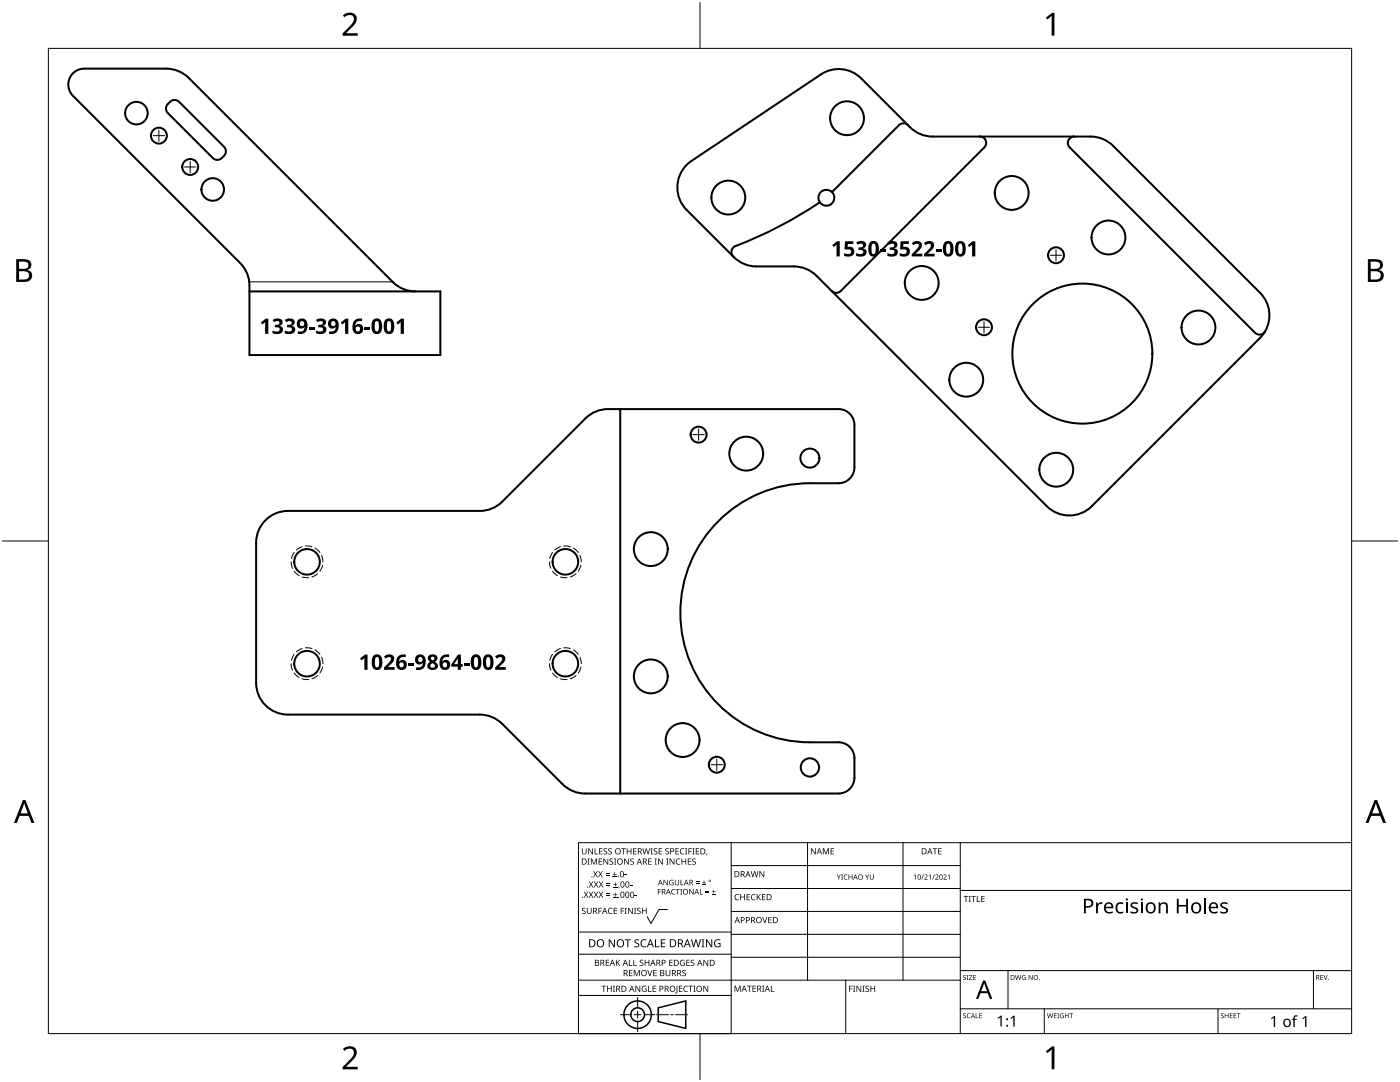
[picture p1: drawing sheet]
<svg xmlns="http://www.w3.org/2000/svg" width="279mm" height="216mm" viewBox="0 0 279 216" stroke-linecap="round" stroke-linejoin="round" font-family="sans-serif">
<g fill="none" stroke="#000" stroke-width=".4">
<path d="M33.5 20.8a1.43 1.43 0 0 1 2.2-.5l9 9a1.65 1.65 0 0 1 .1 1.8 1.65 1.65 0 0 1-1.6 .8l-.7-.4-9-8.9a1.27 1.27 0 0 1 0-1.8zM166 38.3a1.59 1.59 0 0 1-.1 2.4 1.59 1.59 0 0 1-2.3-.3M166 38.3a1.59 1.59 0 0 0-2.1-.1 1.59 1.59 0 0 0-.3 2.2M181.2 25a1.27 1.27 0 0 0-1.8 0l-13.4 13.3M195.5 27.2a1.27 1.27 0 0 1 1.2 .8 1.27 1.27 0 0 1-.3 1.4l-28.6 28.7a1.27 1.27 0 0 1-1.8 0M214.4 27.2a1.27 1.27 0 0 0-1.2 .8 1.27 1.27 0 0 0 .3 1.4l37 37a1.27 1.27 0 0 0 2-.2M82.9 58.1a6.4 6.4 0 0 1-4.5-1.9l-40.7-40.6a6.4 6.4 0 0 0-4.5-1.9h-16.4a3.2 3.2 0 0 0-2.9 2 3.2 3.2 0 0 0 .7 3.4l33.3 33.4a6.3 6.3 0 0 1 1.9 4.5v13.8h38.1v-12.7h-38.1M146.3 51.2l-9.3-9.3a6.3 6.3 0 0 1 1-9.8l25.8-17.3a6.3 6.3 0 0 1 8.1 .8l9.7 9.8a6.4 6.4 0 0 0 4.5 1.8h31.6a6.3 6.3 0 0 1 4.5 1.9l29.3 29.3a6.3 6.3 0 0 1 1 7.8M146.3 51.2a6.4 6.4 0 0 0 4.6 2h7.5a6.4 6.4 0 0 1 4.5 1.8l3.1 3.1M163.6 40.4a87.5 87.5 0 0 1-17.2 8.9 1.27 1.27 0 0 0-.1 1.9M166 58.1l42.9 42.9a6.3 6.3 0 0 0 9 0l33.6-33.6 1-1.2M123.8 81.6v76.7"/>
<path d="M53 103.8a6.3 6.3 0 0 1 4.5-1.9h38.3a6.4 6.4 0 0 0 4.4-1.8l16.6-16.6a6.4 6.4 0 0 1 4.5-1.9h46a3.2 3.2 0 0 1 3.2 3.2v8.4a3.2 3.2 0 0 1-3.2 3.2 37.6 37.6 0 0 0-13.5 1.2 25.8 25.8 0 0 0-17.7 28.6 25.8 25.8 0 0 0 25.5 21.9h5.7a3.2 3.2 0 0 1 3.2 3.2v3.9a3.2 3.2 0 0 1-3.2 3.1h-50.5a6.4 6.4 0 0 1-4.5-1.8l-12.1-12.1a6.3 6.3 0 0 0-4.4-1.8h-38.3a6.4 6.4 0 0 1-6.4-6.4v-27.9a6.3 6.3 0 0 1 1.9-4.5z"/>
<circle cx="27.2" cy="22.6" r="2.25"/>
<circle cx="31.7" cy="27.1" r="1.59"/>
<circle cx="38" cy="33.3" r="1.59"/>
<circle cx="42.5" cy="37.8" r="2.25"/>
<circle cx="145.4" cy="39.4" r="3.4"/>
<circle cx="169" cy="23.6" r="3.4"/>
<circle cx="201.9" cy="38.5" r="3.4"/>
<circle cx="183.9" cy="56.5" r="3.4"/>
<circle cx="210.7" cy="50.9" r="1.59"/>
<circle cx="221.2" cy="47.4" r="3.4"/>
<circle cx="192.8" cy="75.8" r="3.4"/>
<circle cx="196.4" cy="65.3" r="1.59"/>
<circle cx="216" cy="70.6" r="14"/>
<circle cx="239.2" cy="65.4" r="3.4"/>
<circle cx="139.4" cy="86.7" r="1.59"/>
<circle cx="148.9" cy="90.5" r="3.4"/>
<circle cx="161.6" cy="91.4" r="1.9"/>
<circle cx="210.8" cy="93.7" r="3.4"/>
<circle cx="61.3" cy="112.1" r="2.55"/>
<circle cx="112.8" cy="112.1" r="2.55"/>
<circle cx="129.9" cy="109.6" r="3.4"/>
<circle cx="61.3" cy="132.4" r="2.55"/>
<circle cx="112.8" cy="132.4" r="2.55"/>
<circle cx="129.9" cy="135" r="3.4"/>
<circle cx="136.2" cy="147.7" r="3.4"/>
<circle cx="143" cy="152.6" r="1.59"/>
<circle cx="161.6" cy="153.1" r="1.83"/>
</g>
<path d="M49.7 56.2h28.7" fill="none" stroke="#000" stroke-width=".2"/>
<g fill="none" stroke="#000" stroke-width=".2">
<path d="M58.1 112.1l.3 1.3M58.7 110.2l-.5 1.2M58.7 114l1 .9M60.3 109.1l-1.2 .6M60.3 115.1l1.3 .2M60.9 109l1.4 .1M62.9 109.4l.9 .8M63.4 114.5l-1.1 .6M64.2 110.8l.2 1.3M64.4 112.8l-.6 1.2M109.7 112.1l.2 1.3M110.3 110.2l-.6 1.2"/>
<path d="M110.3 114l.9 .9M111.9 109.1l-1.2 .6M111.9 115.1l1.3 .2M112.5 109l1.3 .1M114.4 109.4l1 .8M115 114.5l-1.2 .6M115.7 110.8l.3 1.3M115.9 112.8l-.5 1.2M58.1 132.4l.3 1.3M58.7 130.6l-.5 1.2M58.7 134.3l1 .9M60.3 129.4l-1.2 .7"/>
<path d="M60.3 135.4l1.3 .2M60.9 129.3l1.4 .1M62.9 129.7l.9 .9M63.4 134.8l-1.1 .6M64.2 131.1l.2 1.3M64.4 133.1l-.6 1.2M109.7 132.4l.2 1.3M110.3 130.6l-.6 1.2M110.3 134.3l.9 .9M111.9 129.4l-1.2 .7M111.9 135.4l1.3 .2M112.5 129.3l1.3 .1"/>
<path d="M114.4 129.7l1 .9M115 134.8l-1.2 .6M115.7 131.1l.3 1.3M115.9 133.1l-.5 1.2"/>
</g>
<path d="M9.7 9.7h260v196.5h-260z" fill="none" stroke="#000" stroke-width=".2"/>
<path d="M139.7 .5v9.2M.5 108h9.2M269.7 108h9.2M139.7 206.2v9.2" fill="none" stroke="#000" stroke-width=".2"/>
<g fill="#000">
<path d="M68.4 3.1a1.64 1.64 0 0 1 2.8 .4 2.52 2.52 0 0 1-1.2 2.2l-.9 .9h2.3v.5h-3v-.4l1.2-1.2a1.95 1.95 0 0 0 .9-2.2 1.23 1.23 0 0 0-1.8 .1zM208.7 3.5l1.3-.9h.4v4.5h-.5v-4l-.9 .8zM68.4 209.3a1.64 1.64 0 0 1 2.8 .4 2.52 2.52 0 0 1-1.2 2.2l-.9 1h2.3v.5h-3v-.5l1.2-1.2a1.95 1.95 0 0 0 .9-2.1 1.23 1.23 0 0 0-1.8 .1zM208.7 209.8l1.3-1h.4v4.6h-.5v-4l-.9 .7z"/>
<path d="M3.2 51.7h1.3a1.28 1.28 0 0 1 1.7 1.3 1.04 1.04 0 0 1-.8 .9 1.23 1.23 0 0 1 1 1.5 1.23 1.23 0 0 1-1.6 .9h-1.6zM3.8 54.1v1.7h.9a.86 .86 0 0 0 1.1-.9 .86 .86 0 0 0-1.1-.8zM3.8 52.2v1.4h.8a.78 .78 0 0 0 1.1-.7 .78 .78 0 0 0-1.1-.7z"/>
<path d="M273 51.7h1.3a1.28 1.28 0 0 1 1.7 1.3 1.04 1.04 0 0 1-.9 .9 1.23 1.23 0 0 1 1 1.5 1.23 1.23 0 0 1-1.5 .9h-1.6zM273.6 54.1v1.7h.9a.86 .86 0 0 0 1.1-.9 .86 .86 0 0 0-1.2-.8zM273.6 52.2v1.4h.8a.78 .78 0 0 0 1-.7 .78 .78 0 0 0-1.1-.7z"/>
<path d="M4.6 159.6h.5l1.8 4.6h-.6l-.6-1.4h-1.8l-.5 1.4h-.6zM4.8 160.2l-.7 2.1h1.4z"/>
<path d="M274.3 159.6h.5l1.8 4.6h-.6l-.5-1.4h-1.8l-.6 1.4h-.6zM274.6 160.2l-.7 2.1h1.4z"/>
</g>
<g fill="none" stroke="#000" stroke-width=".2">
<path d="M145.9 168.1v38.1h-30.5v-38.1h154.3M145.9 172.7h45.7M145.9 177.3h45.7M161.2 168.1v27.5M180.2 168.1v27.5M191.6 168.1v38.1M191.6 177.7h78.1M115.4 198.6h30.5M115.4 195.6h76.2M115.4 190.4h30.5M115.4 186h30.5M127.3 199v2.1"/>
<path d="M133.2 181.5h-1.7l-1.6 2.8-.7-1.4M145.9 181.9h45.7M145.9 186.4h45.7M145.9 191h45.7M168.8 195.6v10.6M191.6 193.7h78.1M201.2 193.7v7.6M262.1 193.7v7.6M123.8 202.5h2.1M126.6 202.5h1.3M127.3 201.8v1.4M127.3 203.8v2.1"/>
<path d="M128.6 202.5h2.1M131 202.5h2.4M133.8 202.5h.6M134.8 202.5h2.4M191.6 201.3h78.1M208.4 201.3v4.9M243.1 201.3v4.9"/>
</g>
<g fill="#000">
<path d="M116.1 169.3h.2v.8a.32 .32 0 0 0 .3 .3 .32 .32 0 0 0 .3-.3v-.8h.2v.8a.47 .47 0 0 1-.5 .4 .47 .47 0 0 1-.5-.5zM116.5 177.9h.2l.3 .5 .3-.5h.1l-.4 .6 .4 .6h-.1l-.3-.5-.4 .5h-.1l.4-.6zM117.3 171.3h.4l-.1 .1v1l.1 .1h-.4l.1-.1v-1zM117.4 169.3h.2l.6 1v-1h.1v1.2h-.1l-.7-1v1h-.1zM117.5 177.9h.2l.3 .5 .3-.5h.1l-.4 .6 .4 .6h-.1l-.4-.5-.3 .5h-.1l.4-.6zM117.5 175.9h.2l.3 .5 .3-.5h.1l-.4 .6 .5 .6h-.2l-.3-.5-.4 .5h-.1l.4-.6zM117.9 171.3h.3l.3 1 .4-1h.2v1.2h-.1v-1l-.4 1h-.1l-.4-1v1h-.2zM118.7 169.3h.1v1h.6v.2h-.7zM118.4 173.8h.1l.3 .5 .3-.5h.2l-.4 .6 .4 .7h-.1l-.4-.6-.3 .6h-.1l.4-.7zM118.5 177.9h.2l.2 .5 .3-.5h.2l-.4 .6 .4 .6h-.1l-.4-.5-.3 .5h-.1l.4-.6zM118.5 175.9h.2l.3 .5 .3-.5h.1l-.4 .6 .4 .6h-.1l-.3-.5-.4 .5h-.1l.4-.6zM119.5 171.3h.7v.1h-.6v.4h.5v.2h-.5v.4h.6v.1h-.7z"/>
<path d="M119.6 169.3h.6v.1h-.5v.4h.5v.1h-.5v.4h.5v.2h-.6zM119.4 173.8h.1l.3 .5 .3-.5h.2l-.4 .6 .4 .7h-.1l-.4-.6-.3 .6h-.2l.5-.7zM119.5 177.9h.1l.3 .5 .3-.5h.2l-.4 .6 .4 .6h-.1l-.4-.5-.3 .5h-.1l.4-.6zM119.5 175.9h.2l.3 .5 .3-.5h.1l-.4 .6 .4 .6h-.1l-.4-.5-.3 .5h-.1l.4-.6zM120.9 174.6h.8v.1h-.8zM120.9 174.2h.8v.1h-.8zM121 178.7h.8v.1h-.8zM121 178.3h.8v.1h-.8zM121 176.6h.8v.1h-.8zM121 176.3h.8v.1h-.8zM120.5 169.4l.4-.1h.3l-.1 .1a.25 .25 0 0 0-.4-.1 .25 .25 0 0 0 0 .4 .4 .4 0 0 1 .5 .3 .4 .4 0 0 1-.3 .5 .4 .4 0 0 1-.5-.2h.2a.27 .27 0 0 0 .4-.1 .27 .27 0 0 0-.3-.3l-.2-.2zM120.4 171.3h.2l.6 1v-1h.2v1.2h-.2l-.6-1v1h-.2z"/>
<path d="M121.4 169.4l.5-.1h.2v.1a.25 .25 0 0 0-.4-.1 .25 .25 0 0 0 0 .4 .4 .4 0 0 1 .4 .3 .4 .4 0 0 1-.2 .5 .4 .4 0 0 1-.5-.2h.1a.27 .27 0 0 0 .5-.1 .27 .27 0 0 0-.4-.3l-.2-.2zM122.3 174.9h.8v.2h-.8zM122.4 179h.8v.1h-.8zM122.4 177h.8v.1h-.8zM121.7 171.4l.4-.1 .3 .1-.1 .1a.25 .25 0 0 0-.4-.1 .25 .25 0 0 0 0 .4 .4 .4 0 0 1 .5 .3 .4 .4 0 0 1-.3 .5 .4 .4 0 0 1-.5-.3l.2 .1a.27 .27 0 0 0 .4-.2 .27 .27 0 0 0-.3-.3l-.2-.2zM122.6 174h.1v.4h.4v.1h-.4v.4h-.1v-.4h-.3v-.1h.3zM122.7 178.1h.1v.4h.4v.1h-.4v.3h-.1v-.3h-.3v-.1h.3zM122.7 176.1h.2v.3h.3v.2h-.3v.3h-.2v-.3h-.3v-.2h.3zM122.5 171.3h.5l-.2 .1v1l.2 .1h-.5l.2-.1v-1zM124 169.3h.9v.1h-.4v1.1h-.1v-1.1h-.4zM124.7 174.5h.4v.2h-.4zM124.6 171.3h.1l.7 1v-1h.1v1.2h-.2l-.6-1v1h-.1z"/>
<path d="M125.7 176.6h.5v.1h-.5zM125.1 169.3h.1v.5h.7v-.5h.1v1.2h-.1v-.6h-.7v.6h-.1zM125.8 171.4l.5-.1 .2 .1v.1a.25 .25 0 0 0-.4-.1 .25 .25 0 0 0 0 .4 .4 .4 0 0 1 .4 .3 .4 .4 0 0 1-.2 .5 .4 .4 0 0 1-.5-.3l.1 .1a.27 .27 0 0 0 .5-.2 .27 .27 0 0 0-.4-.3l-.2-.2zM126.7 178.6h.4v.2h-.4zM126.4 169.3h.6v.1h-.5v.4h.5v.1h-.5v.4h.5v.2h-.6zM128.2 169.3h.2l.2 1 .3-1h.2l.2 1 .3-1h.1l-.3 1.2h-.1l-.3-1.1-.3 1.1h-.2zM129.4 171.3h.6v.1h-.5v.4h.5v.2h-.5v.4h.5v.1h-.6zM129.8 169.3h.5l-.2 .1v1l.2 .1h-.5l.2-.1v-1zM130.7 171.3h.4l-.1 .1v1l.1 .1h-.4l.1-.1v-1zM130.5 169.4l.4-.1h.3l-.1 .1a.25 .25 0 0 0-.4-.1 .25 .25 0 0 0 0 .4 .4 .4 0 0 1 .5 .3 .4 .4 0 0 1-.3 .5 .4 .4 0 0 1-.5-.2h.2a.27 .27 0 0 0 .4-.1 .27 .27 0 0 0-.3-.3l-.2-.2zM131.3 177.4h.6v.1h-.5v.4h.5v.1h-.5v.5h-.1zM131.4 169.3h.7v.1h-.5v.4h.5v.1h-.5v.4h.5v.2h-.7z"/>
<path d="M131.3 171.3h.2l.7 1-.1-1h.2v1.2h-.2l-.6-1v1h-.2zM132.4 175.6h.2l.6 .9v-.9h.1v1h-.2l-.6-.9v.9h-.1zM133 171.3h.4l-.1 .1v1l.1 .1h-.4l.1-.1v-1zM132.8 169.4l.4-.1h.3l-.1 .1a.25 .25 0 0 0-.3-.1 .25 .25 0 0 0 0 .4 .4 .4 0 0 1 .4 .3 .4 .4 0 0 1-.3 .5 .4 .4 0 0 1-.4-.2h.1a.27 .27 0 0 0 .5-.1 .27 .27 0 0 0-.4-.3l-.2-.2zM133.7 175.7l.5-.2 .2 .1v.1a.45 .45 0 0 0-.7 .4 .45 .45 0 0 0 .6 .4v-.3h-.2v-.1h.3v.5a.6 .6 0 0 1-.8-.1 .6 .6 0 0 1 .1-.8zM134.1 177.5l.4-.1h.3l-.1 .2a.44 .44 0 0 0-.6 .4 .44 .44 0 0 0 .6 .3 .52 .52 0 0 1-.7 0 .52 .52 0 0 1 .1-.8zM133.6 171.3h.2l.7 1v-1h.1v1.2h-.2l-.6-1v1h-.2zM134.9 177.4h.8v.1h-.4v1h-.1v-1h-.3zM135 171.5l.5-.2 .3 .1-.1 .1a.49 .49 0 0 0-.7 .4 .49 .49 0 0 0 .7 .5 .52 .52 0 0 1-.6 0 .52 .52 0 0 1-.2-.6zM134.8 169.3h.7v.1h-.6v.4h.5v.1h-.5v.4h.6v.2h-.7zM134.7 175.6h.1v.7a.28 .28 0 0 0 .3 .2 .28 .28 0 0 0 .3-.2v-.7h.1v.7a.42 .42 0 0 1-.4 .4 .42 .42 0 0 1-.4-.4zM135.8 175.6h.1v.9h.5v.1h-.6z"/>
<path d="M135.8 177.4h.3l-.1 .1v.9l.1 .1h-.3l.1-.1v-.9zM135.8 169.4l.5-.2 .3 .1-.1 .1a.49 .49 0 0 0-.7 .5 .49 .49 0 0 0 .8 .4 .52 .52 0 0 1-.7 .1 .52 .52 0 0 1-.2-.6zM136 171.3h.2v.5h.6v-.5h.1v1.2h-.1v-.5h-.6v.5h-.2zM136.7 169.3h.5l-.2 .1v1l.2 .1h-.5l.2-.1v-1zM137.4 169.3h.7v.1h-.6v.4h.5v.2h-.5v.5h-.1zM137.3 171.3h.6v.1h-.5v.4h.5v.2h-.5v.4h.5v.1h-.6zM137.6 177.4h.1l.6 .9v-.9h.1v1.1h-.1l-.6-.9v.9h-.1zM138.2 169.3h.4l-.1 .1v1l.1 .1h-.4l.1-.1v-1zM138.9 176.2h.7v.1h-.7zM138.9 175.9h.7v.1h-.7zM138.2 171.4l.4-.1 .3 .1-.1 .1a.25 .25 0 0 0-.4-.1 .25 .25 0 0 0 0 .4 .4 .4 0 0 1 .5 .3 .4 .4 0 0 1-.3 .5 .4 .4 0 0 1-.5-.3l.2 .1a.27 .27 0 0 0 .4-.2 .27 .27 0 0 0-.3-.3l-.2-.2zM138.9 169.3h.6v.1h-.5v.4h.5v.1h-.5v.4h.5v.2h-.6z"/>
<path d="M139.7 177.4h.1v1h.5v.1h-.6zM140.1 176.5h.8v.1h-.8zM140.4 175.7h.2v.3h.3v.2h-.3v.3h-.2v-.3h-.3v-.2h.3zM140.8 178h.7v.2h-.7zM140.8 177.7h.7v.1h-.7zM141 170.3h.2l-.3 .4zM142.1 178.4h.7v.1h-.7zM142.4 177.6h.1v.3h.3v.1h-.3v.3h-.1v-.3h-.3v-.1h.3zM146.8 178.6l.4-.2 .3 .1v.1a.49 .49 0 0 0-.7 .4 .49 .49 0 0 0 .7 .5 .52 .52 0 0 1-.7 0 .52 .52 0 0 1-.2-.6zM147.7 178.4h.2v.5h.6v-.5h.2v1.2h-.2v-.5h-.6v.5h-.2zM149 178.4h.7v.1h-.5v.4h.4v.2h-.4v.4h.5v.1h-.7zM150 178.6l.5-.2 .3 .1-.1 .1a.49 .49 0 0 0-.7 .4 .49 .49 0 0 0 .8 .5 .52 .52 0 0 1-.7 0 .52 .52 0 0 1-.2-.6z"/>
<path d="M149.8 173.8h.2l.2 1.1 .3-1.1h.2l.3 1.1 .2-1.1h.2l-.3 1.2h-.2l-.3-1-.3 1h-.1zM151 178.4h.2v.6l.5-.6h.2l-.5 .5 .5 .7h-.2l-.4-.6-.1 .6h-.2zM151.6 173.8h.1l.7 1v-1h.1v1.2h-.2l-.6-1v1h-.1zM152.1 178.4h.7v.1h-.6v.4h.5v.2h-.5v.4h.6v.1h-.7zM161.8 169.3h.2l.7 1v-1h.1v1.2h-.2l-.6-1v1h-.2zM164.2 169.3h.2l.4 .9 .4-.9h.2v1.2h-.1v-1.1l-.4 1.1h-.1l-.4-1.1v1.1h-.2zM165.8 169.3h.6v.1h-.5v.4h.5v.1h-.5v.4h.5v.2h-.6zM167 174.5h.1l.3 .5 .3-.5h.1l-.3 .6v.4h-.2v-.4zM167.9 174.5h.3l-.1 .1v.8l.1 .1h-.3l.1-.1v-.8zM168.5 174.6l.4-.1h.3l-.1 .2a.41 .41 0 0 0-.6 .3 .41 .41 0 0 0 .6 .4 .48 .48 0 0 1-.7-.1 .48 .48 0 0 1 .1-.7zM169.3 174.5h.2v.4h.5v-.4h.1v1h-.1v-.5h-.5v.5h-.2zM172.7 174.5h.1l.3 .5 .2-.5h.2l-.4 .6v.4h-.1v-.4z"/>
<path d="M173.6 174.5h.1v.7a.26 .26 0 0 0 .3 .2 .26 .26 0 0 0 .3-.2v-.7h.1v.7a.39 .39 0 0 1-.4 .3 .39 .39 0 0 1-.4-.3zM182.4 174.7l.3-.2v1h-.1v-.9l-.2 .2zM184.3 174.5h.1l-.4 1h-.1zM184.5 174.6a.37 .37 0 0 1 .6 0 .37 .37 0 0 1-.3 .6l-.2 .2h.5v.1h-.6l.2-.4a.27 .27 0 0 0 .3-.3 .27 .27 0 0 0-.4-.2zM185.3 174.7l.4-.2v1h-.1v-.9l-.2 .2zM186.4 174.5h.1l-.3 1h-.2zM186.1 169.3h.9v.1h-.3v1.1h-.2v-1.1h-.4zM186.6 174.6a.37 .37 0 0 1 .6 0 .37 .37 0 0 1-.2 .6l-.2 .2h.5v.1h-.7l.3-.4a.27 .27 0 0 0 .3-.3 .27 .27 0 0 0-.4-.2zM187.2 169.3h.7v.1h-.5v.4h.5v.1h-.5v.4h.5v.2h-.7zM188.3 174.6a.37 .37 0 0 1 .6 0 .37 .37 0 0 1-.3 .6l-.2 .2h.5v.1h-.6l.2-.4a.27 .27 0 0 0 .3-.3 .27 .27 0 0 0-.4-.2zM189.1 174.7l.4-.2v1h-.1v-.9l-.2 .2zM192.3 178.8h.9v.1h-.3v1.1h-.2v-1.1h-.4z"/>
<path d="M193.3 178.8h.5l-.2 .1v1l.2 .1h-.5l.2-.1v-1zM193.8 178.8h1v.1h-.4v1.1h-.2v-1.1h-.4zM194.9 178.8h.2v1.1h.5v.1h-.7zM195.8 178.8h.7v.1h-.5v.4h.5v.1h-.5v.5h.5v.1h-.7zM116.2 181.3l.4-.2 .3 .1-.1 .1a.25 .25 0 0 0-.4-.1 .25 .25 0 0 0 0 .4 .4 .4 0 0 1 .5 .3 .4 .4 0 0 1-.3 .5 .4 .4 0 0 1-.5-.2h.2a.27 .27 0 0 0 .4-.1 .27 .27 0 0 0-.3-.3l-.2-.2zM117.1 181.1h.2v.8a.32 .32 0 0 0 .3 .3 .32 .32 0 0 0 .3-.3v-.8h.2v.8a.47 .47 0 0 1-.5 .5 .47 .47 0 0 1-.5-.5zM119.4 181.1h.7v.2h-.5v.4h.5v.1h-.5v.6h-.2zM120 196.7h1v.1h-.4v1.1h-.2v-1.1h-.4zM120.9 191.5h.7v.1h-.6v.4h.5v.2h-.5v.4h.6v.1h-.7zM121.5 181.3l.4-.2 .4 .1-.1 .1a.49 .49 0 0 0-.7 .5 .49 .49 0 0 0 .7 .4 .52 .52 0 0 1-.6 .1 .52 .52 0 0 1-.3-.6zM121.1 196.7h.2v.5h.6v-.5h.2v1.2h-.2v-.6h-.6v.6h-.2zM121.5 187.4h.2l.9 1.3v-1.3h.1v1.6h-.2l-.8-1.3v1.3h-.2z"/>
<path d="M122.3 196.7h.4l-.1 .1v1l.1 .1h-.4l.2-.1v-1zM122.5 181.1h.7v.2h-.6v.4h.5v.1h-.5v.4h.6v.2h-.7zM122.9 191.5h.2v.6l.5-.6h.2l-.5 .5 .5 .7h-.2l-.4-.6-.1 .6h-.2zM123.9 181.1h.6v.2h-.5v.4h.5v.1h-.5v.6h-.1zM124.7 181.1h.4l-.2 .2v.9l.2 .2h-.4l.1-.2v-.9zM124.7 187.4h1.2v.2h-.5v1.4h-.2v-1.4h-.5zM125.5 191.5h.2v1.1h.5v.1h-.7zM125.5 193.6h.7v.1h-.5v.4h.5v.1h-.5v.4h.5v.2h-.7zM125.3 181.1h.2l.7 1.1-.1-1.1h.2v1.3h-.2l-.6-1v1h-.2zM126.4 191.5h.1v1.1h.6v.1h-.7zM126.5 181.1h.5l-.2 .2v.9l.2 .2h-.5l.2-.2v-.9zM126.5 193.6h.2l.4 1 .4-1h.2v1.2h-.2v-1.1l-.4 1.1h-.1l-.4-1.1v1.1h-.1z"/>
<path d="M126.7 187.6l.3-.2 .6 .1-.2 .1a.33 .33 0 0 0-.6 .2 .33 .33 0 0 0 .4 .4 .47 .47 0 0 1 .4 .6 .47 .47 0 0 1-.7 .2h-.3v-.2h.2a.35 .35 0 0 0 .6-.2 .35 .35 0 0 0-.5-.4l-.3-.2zM126.8 196.7h.2l.6 1v-1h.2v1.2h-.2l-.7-1 .1 1h-.2zM127.2 181.3l.4-.2 .3 .1-.1 .1a.25 .25 0 0 0-.4-.1 .25 .25 0 0 0 0 .4 .4 .4 0 0 1 .5 .3 .4 .4 0 0 1-.3 .5 .4 .4 0 0 1-.5-.2h.2a.27 .27 0 0 0 .4-.1 .27 .27 0 0 0-.3-.3l-.2-.2zM127.7 191.6l.4-.1 .3 .1-.1 .1a.25 .25 0 0 0-.3-.1 .25 .25 0 0 0 0 .4 .4 .4 0 0 1 .4 .3 .4 .4 0 0 1-.3 .5 .4 .4 0 0 1-.4-.3l.1 .1a.27 .27 0 0 0 .5-.2 .27 .27 0 0 0-.4-.3l-.2-.2zM128 187.6l.6-.2 .4 .1-.1 .2a.63 .63 0 0 0-.9 .5 .63 .63 0 0 0 1 .6v.2a.83 .83 0 0 1-1.1-.3 .83 .83 0 0 1 .1-1.1zM128.2 196.8l.6-.1 .2 .1v.1a.5 .5 0 0 0-.8 .4 .5 .5 0 0 0 .7 .5v-.4h-.3v-.1h.4v.6a.66 .66 0 0 1-.8-.2 .66 .66 0 0 1 0-.9zM128.1 181.1h.2v.6h.6v-.6h.2v1.3h-.2v-.6h-.6v.6h-.2zM129.2 193.6h.1l.4 1 .3-1h.2l-.4 1.2h-.2zM129.3 196.7h.2v1.1h.5v.1h-.7zM128.7 191.5h.1v.5h.6v-.5h.2v1.2h-.2v-.5h-.6v.5h-.1zM130.7 187.4h.2v1.4h.7v.2h-.9zM130.2 196.7h.7v.1h-.5v.4h.5v.1h-.5v.5h.5v.1h-.7z"/>
<path d="M130.4 193.6h.6v.1h-.5v.4h.5v.1h-.5v.4h.5v.2h-.6zM131.9 187.4h.9v.2h-.7v.5h.6v.2h-.6v.5h.7v.2h-.9zM132.8 193.6h.2v.7a.32 .32 0 0 0 .3 .4 .32 .32 0 0 0 .3-.4v-.7h.2v.7a.47 .47 0 0 1-.5 .5 .47 .47 0 0 1-.5-.5zM133.5 191.5h.7v.1h-.5v.4h.5v.2h-.5v.4h.5v.1h-.7zM135 196.7h.2v1.3l-.1 .2h-.3l-.1-.1 .3-.2zM135.5 196.7h.7v.1h-.5v.4h.4v.1h-.4v.5h.5v.1h-.7zM135.8 191.7l.5-.2 .4 .1-.1 .1a.5 .5 0 0 0-.8 .4 .5 .5 0 0 0 .7 .5v-.4h-.2v-.1h.4v.6a.66 .66 0 0 1-.9-.1 .66 .66 0 0 1 0-.9zM136.2 193.7l.4-.2 .3 .1-.1 .1a.25 .25 0 0 0-.4-.1 .25 .25 0 0 0 0 .4 .4 .4 0 0 1 .5 .3 .4 .4 0 0 1-.3 .5 .4 .4 0 0 1-.5-.2h.2a.27 .27 0 0 0 .5-.1 .27 .27 0 0 0-.4-.3l-.2-.2zM136.5 196.8l.5-.1 .3 .1-.1 .1a.49 .49 0 0 0-.7 .4 .49 .49 0 0 0 .8 .4 .52 .52 0 0 1-.7 .1 .52 .52 0 0 1-.2-.6zM137 191.5h.6v.1h-.5v.4h.5v.2h-.5v.4h.5v.1h-.6zM137.4 196.7h.9v.1h-.4v1.1h-.1v-1.1h-.4zM137.9 191.6l.4-.1 .3 .1-.1 .1a.25 .25 0 0 0-.4-.1 .25 .25 0 0 0 0 .4 .4 .4 0 0 1 .5 .3 .4 .4 0 0 1-.3 .5 .4 .4 0 0 1-.5-.3l.2 .1a.27 .27 0 0 0 .4-.2 .27 .27 0 0 0-.3-.3l-.2-.2z"/>
<path d="M138.4 196.7h.4l-.1 .1v1l.1 .1h-.4l.1-.1v-1zM137.9 187.4h.2l.3 1.4 .4-1.4h.2l.4 1.4 .3-1.4h.2l-.4 1.6h-.2l-.4-1.3-.4 1.3h-.2zM140 187.4h.6l-.2 .2v1.3l.2 .1h-.6l.2-.1v-1.3zM140.4 196.7h.1l.7 1v-1h.1v1.2h-.1l-.7-1v1h-.1zM140.4 191.5h.2l.6 1v-1h.1v1.2h-.1l-.7-1v1h-.1zM140.9 187.4h.2l.9 1.3v-1.3h.1v1.6h-.2l-.8-1.3v1.3h-.2zM142.7 187.6l.7-.2 .4 .1-.1 .2a.65 .65 0 0 0-1 .5 .65 .65 0 0 0 .9 .6v-.4h-.3v-.2h.5v.7a.86 .86 0 0 1-1.1-.1 .86 .86 0 0 1 0-1.2zM146.6 196.7h.2l.4 1 .4-1h.2v1.2h-.1v-1.1l-.4 1.1h-.2l-.4-1.1v1.1h-.1zM149.1 196.7h.9v.1h-.4v1.1h-.1v-1.1h-.4zM150.2 196.7h.7v.1h-.6v.4h.5v.1h-.5v.5h.6v.1h-.7zM152.1 183h.2l.3 1 .4-1h.1l-.4 1.2h-.1zM152.1 196.7h.4l-.1 .1v1l.1 .1h-.4l.1-.1v-1z"/>
<path d="M153.8 196.7h.2v1.1h.5v.1h-.7zM153.3 183h.7v.1h-.5v.4h.5v.1h-.5v.5h.5v.1h-.7zM169.5 196.7h.6v.1h-.5v.5h.5v.1h-.5v.5h-.1zM170.2 196.7h.5l-.2 .1v1l.2 .1h-.5l.2-.1v-1zM170.9 196.7h.2l.6 1v-1h.2v1.2h-.2l-.6-1v1h-.2zM172.1 196.7h.5l-.2 .1v1l.2 .1h-.5l.2-.1v-1zM172.8 196.8l.4-.1h.2v.2a.25 .25 0 0 0-.4-.1 .25 .25 0 0 0 0 .4 .4 .4 0 0 1 .5 .3 .4 .4 0 0 1-.3 .4 .4 .4 0 0 1-.5-.2l.2 .1a.27 .27 0 0 0 .4-.2 .27 .27 0 0 0-.3-.3l-.3-.2zM173.7 196.7h.2v.5h.6v-.5h.2v1.2h-.2v-.6h-.6v.6h-.2zM192.2 194.7l.4-.1h.2l-.1 .1a.24 .24 0 0 0-.3 0 .24 .24 0 0 0-.1 .3 .24 .24 0 0 0 .4 .1 .31 .31 0 0 1 0 .4 .31 .31 0 0 1-.5-.1 .24 .24 0 0 0 .3 .1 .24 .24 0 0 0 .1-.3l-.4-.3zM192.9 194.6h.4l-.1 .1v.7l.1 .1h-.4l.1-.1v-.7zM193.4 194.6h.6l-.5 .8h.6v.1h-.7l.5-.8h-.5zM194.2 194.6h.6v.1h-.4v.3h.4v.1h-.4v.3h.4v.1h-.6z"/>
<path d="M202.6 194.6h.1l.2 .8 .2-.8h.2l.2 .8 .2-.8h.1l-.2 .9h-.2l-.2-.8-.2 .8h-.2zM204 194.7l.4-.1h.3l-.1 .1a.4 .4 0 0 0-.6 .4 .4 .4 0 0 0 .6 .3v-.3l-.2-.1h.3v.5a.53 .53 0 0 1-.7-.1 .53 .53 0 0 1 0-.7zM205.3 194.6h.1l.6 .8v-.8h.1v.9h-.2l-.5-.8v.8h-.1zM218.7 180.1h.3l.1 .4 .4-.4 .5-.1v.4h-.5l-.3 .3-.1 1.6h-.4zM222.9 180.3l.4-.2 .5-.1 .4 .1-.1 .3a.8 .8 0 0 0-1.1 .7 .8 .8 0 0 0 1 .8h.2v.3a1.1 1.1 0 0 1-1.3-.2 1.1 1.1 0 0 1-.2-1.3zM225.7 180.3a1.29 1.29 0 0 1 1.4-.1l-.1 .3-.5-.2a.35 .35 0 0 0-.5 .2 .35 .35 0 0 0 .3 .4l.2 .1a.66 .66 0 0 1 .7 .8 .66 .66 0 0 1-.9 .5l-.7-.1v-.4l.7 .2 .5-.1v-.4l-.5-.2a.65 .65 0 0 1-.6-1zM231.2 180.1h.3l.1 .3a.83 .83 0 0 1 .9-.3 .83 .83 0 0 1 .6 .7v1.5h-.4v-1.4a.59 .59 0 0 0-.7-.6 .59 .59 0 0 0-.4 .8v1.2h-.4zM234.9 179.3h.3v1.3h1.5v-1.3h.4v3h-.4v-1.4h-1.5v1.4h-.3zM243.6 180.3a1.29 1.29 0 0 1 1.4-.1l-.1 .3-.4-.2a.35 .35 0 0 0-.6 .2 .35 .35 0 0 0 .4 .4l.1 .1a.66 .66 0 0 1 .7 .8 .66 .66 0 0 1-.9 .5l-.7-.1v-.4l.7 .2 .5-.1v-.4l-.5-.2a.65 .65 0 0 1-.6-1zM263.5 194.6h.6v.1h-.5v.3h.4v.1h-.4v.3h.5v.1h-.6zM264.1 194.6h.2l.2 .8 .3-.8h.2l-.4 .9h-.1zM192.2 202.3l.4-.1h.2l-.1 .1a.24 .24 0 0 0-.3 0 .24 .24 0 0 0-.1 .3 .24 .24 0 0 0 .4 .1 .31 .31 0 0 1 0 .5 .31 .31 0 0 1-.5-.2 .24 .24 0 0 0 .3 .1 .24 .24 0 0 0 .1-.3l-.4-.2z"/>
<path d="M193.1 202.3l.3-.1h.3l-.1 .1a.39 .39 0 0 0-.5 .4 .39 .39 0 0 0 .5 .3 .46 .46 0 0 1-.6 0 .46 .46 0 0 1 .1-.7zM194.7 202.2h.1v.8h.5v.2h-.6zM195.4 202.2h.6v.1h-.4v.3h.4v.1h-.4v.4h.4v.1h-.6zM199.1 203.1l.6-.4h.2v2.1h-.2v-1.9l-.5 .4zM201.7 203.1l.6-.4h.2v2.1h-.3v-1.9l-.4 .4zM209 202.2h.1l.2 .8 .2-.8h.1l.3 .8 .2-.8h.1l-.3 1h-.1l-.2-.9-.3 .9h-.1zM210.3 202.2h.6v.1h-.4v.3h.3v.1h-.3v.4h.4v.1h-.6zM211 202.2h.4l-.2 .1v.8l.2 .1h-.4l.1-.1v-.8zM211.6 202.3l.7-.1-.1 .1a.4 .4 0 0 0-.6 .4 .4 .4 0 0 0 .6 .3v-.2l-.2-.2h.3v.5a.53 .53 0 0 1-.7-.1 .53 .53 0 0 1 0-.7zM212.5 202.2h.2v.4h.5v-.4h.1v1h-.1v-.5h-.5v.5h-.2zM213.4 202.2h.8v.1h-.3v.9h-.2v-.9h-.3zM243.7 202.3l.3-.1h.2v.1a.24 .24 0 0 0-.3 0 .24 .24 0 0 0-.1 .3 .24 .24 0 0 0 .3 .1 .31 .31 0 0 1 0 .5 .31 .31 0 0 1-.5-.2 .24 .24 0 0 0 .4 .1 .24 .24 0 0 0 0-.3l-.3-.2z"/>
<path d="M244.4 202.2h.2v.4h.5v-.4h.1v1h-.1v-.5h-.5v.5h-.2zM245.4 202.2h.6v.1h-.4v.3h.4v.1h-.4v.4h.4v.1h-.6zM246.2 202.2h.5v.1h-.4v.3h.4v.1h-.4v.4h.4v.1h-.5zM246.8 202.2h.8v.1h-.3v.9h-.2v-.9h-.3zM253.7 203.2l.6-.5h.2v2.2h-.3v-1.9l-.4 .4zM258.2 202.7l.3-.1h.5l-.1 .3-.4-.1-.1 .2v.3h.4v.2h-.4v1.4h-.3v-1.4h-.3l.3-.2zM259.9 203.2l.6-.5h.2v2.2h-.2v-1.9l-.5 .4z"/>
<path d="M116.1 171.3h.4a.61 .61 0 0 1 .6 .6 .61 .61 0 0 1-.6 .6h-.4zM116.3 171.4v1h.1a.48 .48 0 0 0 .5-.5 .48 .48 0 0 0-.4-.5z"/>
<path d="M122.7 169.9a.61 .61 0 0 1 1.2 0 .61 .61 0 0 1-1.2 0zM122.9 169.9a.45 .45 0 0 0 .9 0 .45 .45 0 0 0-.9 0z"/>
<path d="M123.1 171.9a.61 .61 0 0 1 1.2 0 .61 .61 0 0 1-1.2 0zM123.3 171.9a.45 .45 0 0 0 .9 0 .45 .45 0 0 0-.9 0z"/>
<path d="M123.9 173.9a.5 .5 0 0 1 .6 .1 .5 .5 0 0 1 0 .7 .44 .44 0 0 1-.6 .3 .44 .44 0 0 1-.2-.6zM123.9 174a.48 .48 0 0 0-.1 .6 .48 .48 0 0 0 .5 .3v-.8l-.1-.1z"/>
<path d="M124 178a.5 .5 0 0 1 .6 .1 .5 .5 0 0 1 0 .6 .44 .44 0 0 1-.6 .4 .44 .44 0 0 1-.2-.6zM124.1 178.1a.48 .48 0 0 0-.2 .6 .48 .48 0 0 0 .5 .3v-.8l-.1-.2z"/>
<path d="M124 176a.5 .5 0 0 1 .6 .1 .5 .5 0 0 1 0 .6 .44 .44 0 0 1-.6 .4 .44 .44 0 0 1-.2-.7zM124.1 176.1a.48 .48 0 0 0-.2 .5 .48 .48 0 0 0 .5 .3v-.7l-.1-.2z"/>
<path d="M124.9 178a.5 .5 0 0 1 .7 .1 .5 .5 0 0 1 0 .6 .44 .44 0 0 1-.6 .4 .44 .44 0 0 1-.2-.6zM125 178.1a.48 .48 0 0 0-.1 .6 .48 .48 0 0 0 .4 .3l.1-.8-.2-.2z"/>
<path d="M124.9 176a.5 .5 0 0 1 .7 .1 .5 .5 0 0 1 0 .6 .44 .44 0 0 1-.6 .4 .44 .44 0 0 1-.2-.7zM125 176.1a.48 .48 0 0 0-.1 .5 .48 .48 0 0 0 .5 .3v-.7l-.1-.2z"/>
<path d="M125.9 178a.5 .5 0 0 1 .6 .1 .5 .5 0 0 1 0 .6 .44 .44 0 0 1-.5 .4 .44 .44 0 0 1-.2-.6zM126 178.1a.48 .48 0 0 0-.2 .6 .48 .48 0 0 0 .5 .3l.1-.8-.2-.2z"/>
<path d="M127.3 169.3h.3a.35 .35 0 0 1 .5 .2 .35 .35 0 0 1-.3 .4l.4 .6h-.2l-.3-.5h-.3v.5h-.1zM127.4 169.4v.4h.2a.23 .23 0 0 0 .3-.2 .23 .23 0 0 0-.3-.2z"/>
<path d="M127.5 171.3h.2l.4 1.2h-.1l-.2-.4h-.4l-.2 .4h-.1zM127.6 171.5l-.2 .5h.4z"/>
<path d="M128.3 171.3h.3a.35 .35 0 0 1 .5 .2 .35 .35 0 0 1-.3 .5l.4 .5h-.2l-.3-.5h-.2v.5h-.2zM128.5 171.4v.5h.1a.23 .23 0 0 0 .3-.2 .23 .23 0 0 0-.3-.3z"/>
<path d="M131.7 175.5h.1l.5 1.1h-.2l-.1-.3h-.4l-.2 .3h-.1zM131.8 175.7l-.2 .5h.3z"/>
<path d="M132.1 177.4h.3a.31 .31 0 0 1 .4 .2 .31 .31 0 0 1-.2 .4l.3 .5h-.2l-.3-.5h-.2v.5h-.1zM132.2 177.5v.4h.2a.21 .21 0 0 0 .2-.2 .21 .21 0 0 0-.2-.2z"/>
<path d="M133.3 177.4h.1l.5 1.1h-.2l-.1-.4h-.4l-.2 .4h-.1zM133.4 177.5l-.2 .5h.4z"/>
<path d="M133.8 169.3h.3a.41 .41 0 0 1 .4 .5 .41 .41 0 0 1-.6 .2v.5h-.1zM133.9 169.4v.5a.29 .29 0 0 0 .5-.3 .29 .29 0 0 0-.5-.2z"/>
<path d="M136.9 175.5h.1l.4 1.1h-.1l-.1-.3h-.5l-.1 .3h-.1zM137 175.7l-.2 .5h.3z"/>
<path d="M136.2 177.9a.55 .55 0 0 1 1.1 0 .55 .55 0 0 1-1.1 0zM136.4 177.9a.45 .45 0 0 0 .9 0 .45 .45 0 0 0-.9 0z"/>
<path d="M137.6 175.6h.3a.31 .31 0 0 1 .4 .2 .31 .31 0 0 1-.2 .4l.3 .4h-.2l-.3-.4h-.2v.4h-.1zM137.7 175.7v.4h.2a.21 .21 0 0 0 .2-.2 .21 .21 0 0 0-.2-.2z"/>
<path d="M139 177.4h.1l.4 1.1h-.1l-.1-.4h-.5l-.1 .4h-.1zM139.1 177.5l-.2 .5h.3z"/>
<path d="M139.8 169.3h.4a.61 .61 0 0 1 .6 .6 .61 .61 0 0 1-.7 .6h-.3zM140 169.4v.9h.1a.48 .48 0 0 0 .5-.4 .48 .48 0 0 0-.4-.5z"/>
<path d="M141.4 175.8a.25 .25 0 0 1 .5 0 .25 .25 0 0 1-.5 0zM141.5 175.8a.15 .15 0 0 0 .3 0 .15 .15 0 0 0-.3 0z"/>
<path d="M146.6 173.8h.4a.61 .61 0 0 1 .6 .6 .61 .61 0 0 1-.7 .6h-.3zM146.7 174v.9h.2a.48 .48 0 0 0 .5-.5 .48 .48 0 0 0-.5-.4z"/>
<path d="M147.8 173.8h.4a.35 .35 0 0 1 .4 .3 .35 .35 0 0 1-.2 .4l.3 .5h-.2l-.3-.5h-.2v.5h-.2zM148 174v.4h.2a.23 .23 0 0 0 .3-.2 .23 .23 0 0 0-.3-.2z"/>
<path d="M149.2 173.8h.1l.5 1.2h-.1l-.2-.3h-.5l-.1 .3h-.2zM149.3 174l-.2 .5h.4z"/>
<path d="M153 178.4h.4a.61 .61 0 0 1 .6 .6 .61 .61 0 0 1-.6 .6h-.4zM153.2 178.5v1h.1a.48 .48 0 0 0 .5-.5 .48 .48 0 0 0-.4-.5z"/>
<path d="M163.4 169.2h.2l.5 1.3h-.2l-.2-.4h-.4l-.2 .4h-.1zM163.5 169.4l-.2 .6h.4z"/>
<path d="M170.7 174.5h.1l.4 1h-.2l-.1-.3h-.4l-.1 .3h-.1zM170.7 174.6l-.1 .5h.3z"/>
<path d="M171.2 175a.51 .51 0 0 1 1 0 .51 .51 0 0 1-1 0zM171.4 175a.4 .4 0 0 0 .8 0 .4 .4 0 0 0-.8 0z"/>
<path d="M183.2 174.6h.5l.1 .5a.38 .38 0 0 1-.4 .4 .38 .38 0 0 1-.3-.6zM183.3 174.6v.1a.39 .39 0 0 0-.1 .4 .39 .39 0 0 0 .4 .3 .4 .4 0 0 0 .1-.5 .4 .4 0 0 0-.4-.3z"/>
<path d="M184 169.3h.3a.61 .61 0 0 1 .6 .6 .61 .61 0 0 1-.6 .6h-.3zM184.1 169.4v.9h.2a.48 .48 0 0 0 .5-.4 .48 .48 0 0 0-.5-.5z"/>
<path d="M185.5 169.2h.1l.5 1.3h-.1l-.2-.4h-.5l-.1 .4h-.2zM185.6 169.4l-.2 .6h.4z"/>
<path d="M187.6 174.6h.4l.1 .5a.38 .38 0 0 1-.4 .4 .38 .38 0 0 1-.3-.6zM187.6 174.6v.1a.39 .39 0 0 0-.1 .4 .39 .39 0 0 0 .4 .3 .4 .4 0 0 0 .2-.5 .4 .4 0 0 0-.5-.3z"/>
<path d="M118.4 181.1h.3a.35 .35 0 0 1 .4 .3 .35 .35 0 0 1-.2 .4l.3 .6h-.1l-.3-.5h-.3v.5h-.1zM118.5 181.3v.4h.2a.23 .23 0 0 0 .3-.2 .23 .23 0 0 0-.3-.2z"/>
<path d="M118.7 191.5h.4a.31 .31 0 0 1 .4 .2 .31 .31 0 0 1-.2 .4 .33 .33 0 0 1 .3 .4 .33 .33 0 0 1-.4 .2h-.5zM118.9 192.2v.4h.2a.23 .23 0 0 0 .3-.2 .23 .23 0 0 0-.3-.2zM118.9 191.6v.4h.2a.21 .21 0 0 0 .3-.2 .21 .21 0 0 0-.3-.2z"/>
<path d="M117.6 187.4h.5a.79 .79 0 0 1 .7 .8 .79 .79 0 0 1-.8 .8h-.4zM117.8 187.6v1.2h.2a.62 .62 0 0 0 .6-.6 .62 .62 0 0 0-.6-.6z"/>
<path d="M119.8 191.5h.4a.35 .35 0 0 1 .4 .3 .35 .35 0 0 1-.2 .4l.3 .5h-.2l-.3-.5h-.2v.5h-.2zM120 191.6v.5h.2a.23 .23 0 0 0 .3-.2 .23 .23 0 0 0-.3-.3z"/>
<path d="M119.3 187.6a.77 .77 0 0 1 1.1 .1 .77 .77 0 0 1-.2 1.1 .77 .77 0 0 1-1-.2l-.1-.6zM119.5 187.7a.63 .63 0 0 0-.2 .8 .63 .63 0 0 0 .8 .3 .63 .63 0 0 0 .2-.9 .63 .63 0 0 0-.8-.2z"/>
<path d="M120.6 181.1h.2l.4 1.3h-.1l-.2-.4h-.4l-.2 .4h-.1zM120.7 181.3l-.2 .6h.4z"/>
<path d="M122.1 191.5h.2l.5 1.2h-.2l-.1-.3h-.5l-.2 .3h-.1zM122.2 191.7l-.2 .5h.4z"/>
<path d="M123 196.7h.3a.35 .35 0 0 1 .4 .2 .35 .35 0 0 1-.2 .5l.3 .5h-.1l-.3-.5h-.3v.5h-.1zM123.1 196.8v.5h.2a.23 .23 0 0 0 .3-.3 .23 .23 0 0 0-.3-.2z"/>
<path d="M123.3 187.6a.77 .77 0 0 1 1.1 .1 .77 .77 0 0 1-.2 1.1 .77 .77 0 0 1-1.1-.2v-.6zM123.5 187.7a.63 .63 0 0 0-.2 .8 .63 .63 0 0 0 .8 .3 .63 .63 0 0 0 .2-.9 .63 .63 0 0 0-.8-.2z"/>
<path d="M124.5 193.6h.3a.35 .35 0 0 1 .4 .2 .35 .35 0 0 1-.2 .4l.3 .6h-.1l-.3-.5h-.3v.5h-.1zM124.6 193.7v.4h.2a.23 .23 0 0 0 .3-.2 .23 .23 0 0 0-.3-.2z"/>
<path d="M124 196.7h.4a.61 .61 0 0 1 .6 .6 .61 .61 0 0 1-.6 .6h-.4zM124.2 196.8v1h.2a.48 .48 0 0 0 .5-.5 .48 .48 0 0 0-.5-.5z"/>
<path d="M124.7 191.5h.2l.4 1.2h-.1l-.2-.3h-.4l-.2 .3h-.1zM124.8 191.7l-.2 .5h.4z"/>
<path d="M126 196.7h.2l.4 1.2h-.1l-.2-.4h-.4l-.2 .4h-.1zM126.1 196.8l-.2 .6h.4z"/>
<path d="M127.9 194.2a.61 .61 0 0 1 1.2 0 .61 .61 0 0 1-1.2 0zM128.1 194.2a.45 .45 0 0 0 .9 0 .45 .45 0 0 0-.9 0z"/>
<path d="M129.7 187.4h.2l.6 1.6h-.2l-.2-.5h-.6l-.2 .5h-.2zM129.8 187.6l-.3 .7h.5z"/>
<path d="M130.2 191.5h.2l.4 1.2h-.1l-.2-.3h-.4l-.2 .3h-.1zM130.3 191.7l-.2 .5h.4z"/>
<path d="M131 191.5h.3a.35 .35 0 0 1 .5 .3 .35 .35 0 0 1-.3 .4l.4 .5h-.2l-.3-.5h-.2v.5h-.2zM131.2 191.6v.5h.1a.23 .23 0 0 0 .3-.2 .23 .23 0 0 0-.3-.3z"/>
<path d="M131.8 193.6h.3a.31 .31 0 0 1 .4 .1 .31 .31 0 0 1-.2 .4 .33 .33 0 0 1 .3 .4 .33 .33 0 0 1-.4 .3h-.4zM131.9 194.2v.4h.3a.23 .23 0 0 0 .2-.2 .23 .23 0 0 0-.3-.2zM131.9 193.7v.4h.2a.21 .21 0 0 0 .3-.2 .21 .21 0 0 0-.3-.2z"/>
<path d="M131.6 196.7h.3a.41 .41 0 0 1 .5 .5 .41 .41 0 0 1-.6 .2v.5h-.2zM131.8 196.8v.5a.29 .29 0 0 0 .4-.2 .29 .29 0 0 0-.4-.3z"/>
<path d="M132.6 196.7h.4a.35 .35 0 0 1 .4 .2 .35 .35 0 0 1-.2 .5l.3 .5h-.2l-.3-.5h-.2v.5h-.2zM132.8 196.8v.5h.2a.23 .23 0 0 0 .3-.3 .23 .23 0 0 0-.3-.2z"/>
<path d="M132.1 191.5h.3a.41 .41 0 0 1 .4 .5 .41 .41 0 0 1-.6 .3v.4h-.1zM132.2 191.6v.5a.29 .29 0 0 0 .5-.2 .29 .29 0 0 0-.5-.3z"/>
<path d="M134.1 193.6h.3a.35 .35 0 0 1 .5 .2 .35 .35 0 0 1-.3 .4l.4 .6h-.2l-.3-.5h-.2v.5h-.2zM134.3 193.7v.4h.1a.23 .23 0 0 0 .3-.2 .23 .23 0 0 0-.3-.2z"/>
<path d="M133.6 197.3a.61 .61 0 0 1 1.2 0 .61 .61 0 0 1-1.2 0zM133.8 197.3a.45 .45 0 0 0 .9 0 .45 .45 0 0 0-.9 0z"/>
<path d="M133.7 187.4h.5a.79 .79 0 0 1 .7 .8 .79 .79 0 0 1-.8 .8h-.4zM133.9 187.6v1.2h.2a.62 .62 0 0 0 .6-.6 .62 .62 0 0 0-.6-.6z"/>
<path d="M135.2 193.6h.3a.35 .35 0 0 1 .4 .2 .35 .35 0 0 1-.2 .4l.3 .6h-.2l-.2-.5h-.3v.5h-.1zM135.3 193.7v.4h.2a.23 .23 0 0 0 .3-.2 .23 .23 0 0 0-.3-.2z"/>
<path d="M134.5 191.5h.4a.61 .61 0 0 1 .6 .6 .61 .61 0 0 1-.7 .6h-.3zM134.6 191.6v1h.2a.48 .48 0 0 0 .5-.5 .48 .48 0 0 0-.5-.5z"/>
<path d="M135.3 187.4h.4a.45 .45 0 0 1 .6 .3 .45 .45 0 0 1-.3 .6l.4 .7h-.2l-.4-.6h-.3v.6h-.2zM135.5 187.6v.6h.2a.3 .3 0 0 0 .4-.3 .3 .3 0 0 0-.4-.3z"/>
<path d="M137.1 187.4h.2l.6 1.6h-.2l-.2-.5h-.7l-.1 .5h-.2zM137.2 187.6l-.3 .7h.5z"/>
<path d="M139.6 191.5h.1l.5 1.2h-.2l-.1-.3h-.5l-.1 .3h-.2zM139.7 191.7l-.2 .5h.4z"/>
<path d="M138.9 197.3a.61 .61 0 0 1 1.2 0 .61 .61 0 0 1-1.2 0zM139.1 197.3a.45 .45 0 0 0 .9 0 .45 .45 0 0 0-.9 0z"/>
<path d="M141.7 191.5h.3a.61 .61 0 0 1 .6 .6 .61 .61 0 0 1-.6 .6h-.3zM141.8 191.6v1h.2a.48 .48 0 0 0 .5-.5 .48 .48 0 0 0-.5-.5z"/>
<path d="M147.1 183h.1l.5 1.2h-.2l-.1-.4h-.5l-.2 .4h-.1zM147.1 183.1l-.2 .6h.4z"/>
<path d="M147.8 183h.4a.41 .41 0 0 1 .4 .5 .41 .41 0 0 1-.6 .2v.5h-.2zM148 183.1v.5a.29 .29 0 0 0 .5-.2 .29 .29 0 0 0-.5-.3z"/>
<path d="M148.5 196.7h.1l.5 1.2h-.2l-.1-.4h-.5l-.2 .4h-.1zM148.5 196.8l-.2 .6h.4z"/>
<path d="M148.9 183h.3a.41 .41 0 0 1 .4 .5 .41 .41 0 0 1-.6 .2v.5h-.1zM149 183.1v.5a.29 .29 0 0 0 .5-.2 .29 .29 0 0 0-.5-.3z"/>
<path d="M149.9 183h.3a.35 .35 0 0 1 .5 .2 .35 .35 0 0 1-.3 .5l.4 .5h-.2l-.3-.5h-.2v.5h-.2zM150.1 183.1v.5h.1a.23 .23 0 0 0 .3-.3 .23 .23 0 0 0-.3-.2z"/>
<path d="M151.1 196.7h.4a.35 .35 0 0 1 .4 .2 .35 .35 0 0 1-.2 .5l.3 .5h-.2l-.3-.5h-.2v.5h-.2zM151.3 196.8v.5h.2a.23 .23 0 0 0 .2-.3 .23 .23 0 0 0-.2-.2z"/>
<path d="M150.8 183.6a.61 .61 0 0 1 1.2 0 .61 .61 0 0 1-1.2 0zM151.1 183.6a.45 .45 0 0 0 .9 0 .45 .45 0 0 0-.9 0z"/>
<path d="M153.1 196.7h.1l.5 1.2h-.2l-.1-.4h-.5l-.2 .4h-.1zM153.1 196.8l-.2 .6h.4z"/>
<path d="M154.3 183h.3a.61 .61 0 0 1 .6 .6 .61 .61 0 0 1-.6 .6h-.3zM154.4 183.1v1h.2a.48 .48 0 0 0 .5-.5 .48 .48 0 0 0-.5-.5z"/>
<path d="M196.2 195.7h.4l1.4 3.6h-.4l-.5-1.1h-1.4l-.5 1.1h-.4zM196.4 196.1l-.6 1.7h1.2z"/>
<path d="M201.7 194.6h.3a.49 .49 0 0 1 .5 .5 .49 .49 0 0 1-.5 .4h-.3zM201.8 194.7v.7h.4l.1-.2v-.3z"/>
<path d="M206.2 195.1a.5 .5 0 0 1 1 0 .5 .5 0 0 1-1 0zM206.4 195.1a.36 .36 0 0 0 .7 0 .36 .36 0 0 0-.7 0z"/>
<path d="M216.3 179.3h.8a.92 .92 0 0 1 1.1 1 .92 .92 0 0 1-1.2 .8h-.3v1.2h-.4zM216.7 179.7v1.1a.79 .79 0 0 0 1.1-.6 .59 .59 0 0 0-.7-.5z"/>
<path d="M220.6 180.3a.94 .94 0 0 1 1.1-.2 .94 .94 0 0 1 .5 1.1h-1.5a.83 .83 0 0 0 .5 .8 .83 .83 0 0 0 .9-.2v.4a1.19 1.19 0 0 1-1.6-.3 1.19 1.19 0 0 1 .1-1.6zM220.9 180.5l-.2 .4h1.1a.54 .54 0 0 0-.3-.5 .54 .54 0 0 0-.6 .1z"/>
<path d="M228.9 180.3a1.08 1.08 0 0 1 1.6 .1 1.08 1.08 0 0 1-.2 1.6 1.08 1.08 0 0 1-1.5-.2 1.47 1.47 0 0 1 .1-1.5zM229.3 180.4a.85 .85 0 0 0-.3 1 .85 .85 0 0 0 .9 .5 .82 .82 0 0 0 .4-1 .82 .82 0 0 0-1-.5z"/>
<path d="M238 180.3a1.08 1.08 0 0 1 1.5 .1 1.08 1.08 0 0 1-.1 1.6 1.08 1.08 0 0 1-1.6-.2 1.47 1.47 0 0 1 .2-1.5zM238.3 180.4a.85 .85 0 0 0-.2 1 .85 .85 0 0 0 .9 .5 .82 .82 0 0 0 .4-1 .82 .82 0 0 0-1.1-.5z"/>
<path d="M241.5 180.3a.94 .94 0 0 1 1.2-.2 .94 .94 0 0 1 .4 1.1h-1.5a.83 .83 0 0 0 .5 .8 .83 .83 0 0 0 .9-.2v.4a1.19 1.19 0 0 1-1.6-.3 1.19 1.19 0 0 1 .1-1.6zM241.8 180.5l-.2 .4h1.1a.54 .54 0 0 0-.3-.5 .54 .54 0 0 0-.6 .1z"/>
<path d="M262.7 194.6h.2a.28 .28 0 0 1 .4 .1 .28 .28 0 0 1-.2 .4l.3 .4h-.2l-.2-.4h-.2v.4h-.1zM262.8 194.7v.3h.1a.19 .19 0 0 0 .3-.2 .19 .19 0 0 0-.3-.1z"/>
<path d="M194.1 202.2l.5 1-.3-.3h-.3l-.3 .3zM194.2 202.3l-.2 .4h.3z"/>
<path d="M256.3 203.5a.81 .81 0 0 1 1.2 .1 .81 .81 0 0 1-.2 1.1 .81 .81 0 0 1-1.1-.2l-.1-.6zM256.6 203.6a.6 .6 0 0 0-.2 .8 .6 .6 0 0 0 .8 .2l.1-.2a.56 .56 0 0 0 0-.7 .56 .56 0 0 0-.7-.1z"/>
<circle cx="116.2" cy="179.1" r=".11"/>
<circle cx="117.2" cy="177" r=".11"/>
<circle cx="118.1" cy="175" r=".11"/>
<circle cx="123.4" cy="175" r=".11"/>
<circle cx="123.5" cy="179.1" r=".11"/>
<circle cx="123.5" cy="177" r=".11"/>
<circle cx="224.9" cy="179.5" r=".22"/>
<circle cx="227.9" cy="179.5" r=".22"/>
<circle cx="207.5" cy="195.5" r=".09"/>
<circle cx="265.1" cy="195.5" r=".09"/>
<circle cx="201" cy="204.7" r=".2"/>
<circle cx="201" cy="203.4" r=".2"/>
</g>
<g fill="none" stroke="#000" stroke-width=".3">
<path d="M131.4 201.1l5.5-1.4v5.5l-5.5-1.4z"/>
<circle cx="127.3" cy="202.5" r="1.37"/>
<circle cx="127.3" cy="202.5" r="2.74"/>
</g>
<path d="M240.5 179.2v3.1M224.9 180.1v2.2M227.9 180.1v2.2" fill="none" stroke="#000" stroke-width=".36"/>
<path d="M30.6 27.1h2.3M31.7 25.9v2.3M36.8 33.3h2.3M38 32.2v2.3M209.6 50.9h2.3M210.7 49.8v2.3M195.2 65.3h2.3M196.4 64.2v2.2M138.3 86.7h2.3M139.4 85.6v2.3M141.9 152.6h2.3M143 151.4v2.3" fill="none" stroke="#000" stroke-width=".2"/>
<g fill="#000">
<path d="M166.1 48.9l1-.8h.5v3.1h-.7l.1-2.4-.6 .5zM168.6 48.1h1.7v.6h-1.1v.6a1.03 1.03 0 0 1 1.3 1 1.03 1.03 0 0 1-1.5 .9l-.5-.2v-.5a.89 .89 0 0 0 1.3-.2 .64 .64 0 0 0-.3-.6 .64 .64 0 0 0-.7 .1l-.3-.1zM170.9 48.4a1.2 1.2 0 0 1 2 .4 .79 .79 0 0 1-.7 .8 .82 .82 0 0 1 .8 .9 .82 .82 0 0 1-1 .7l-1.1-.2v-.5a.97 .97 0 0 0 1.4-.1 .49 .49 0 0 0-.2-.5 .49 .49 0 0 0-.5 0h-.3v-.5a.59 .59 0 0 0 .9-.5l-.1-.2a.88 .88 0 0 0-.9 .1zM175.7 49.8h1.1v.5h-1.1zM177.1 48.4a1.2 1.2 0 0 1 2 .4 .79 .79 0 0 1-.7 .8 .82 .82 0 0 1 .8 .9 .82 .82 0 0 1-1 .7l-1.1-.2v-.5a.97 .97 0 0 0 1.4-.1 .49 .49 0 0 0-.2-.5 .49 .49 0 0 0-.5 0h-.2v-.5a.59 .59 0 0 0 .9-.5l-.1-.2a.88 .88 0 0 0-1 .1zM179.7 48.1h1.7v.6h-1.1l-.1 .6a1.03 1.03 0 0 1 1.4 1 1.03 1.03 0 0 1-1.5 .9l-.5-.2v-.5a.89 .89 0 0 0 1.3-.2 .64 .64 0 0 0-.3-.6 .64 .64 0 0 0-.7 .1l-.3-.1zM182 48.5a1.11 1.11 0 0 1 1.2-.4 1.11 1.11 0 0 1 .8 1l-.3 .6-.9 .9h1.3v.6h-2.1v-.5l1.1-1.1a.51 .51 0 0 0 .2-.8 .51 .51 0 0 0-.8 0l-.2 .1zM184.4 48.5a1.11 1.11 0 0 1 1.2-.4 1.11 1.11 0 0 1 .8 1l-.3 .6-.9 .9h1.3v.6h-2.1v-.5l1.1-1.1a.51 .51 0 0 0 .2-.8 .51 .51 0 0 0-.8 0l-.2 .1zM186.8 49.8h1.1v.5h-1.1zM193.1 48.9l1-.8h.5v3.1h-.6v-2.4l-.6 .5zM52 64.4l1-.8h.6v3h-.7v-2.3l-.5 .5zM54.4 63.8a1.2 1.2 0 0 1 2 .5 .79 .79 0 0 1-.7 .7 .82 .82 0 0 1 .8 .9 .82 .82 0 0 1-1 .7l-1.1-.1v-.5a.97 .97 0 0 0 1.4-.2 .49 .49 0 0 0-.2-.5 .49 .49 0 0 0-.5 0h-.2v-.5a.57 .57 0 0 0 .6 0 .57 .57 0 0 0 .2-.5v-.2a.88 .88 0 0 0-1 .2z"/>
<path d="M56.8 63.8a1.2 1.2 0 0 1 2 .5 .79 .79 0 0 1-.6 .7 .81 .81 0 0 1 .7 .9 .81 .81 0 0 1-.9 .7l-1.2-.1v-.5a.97 .97 0 0 0 1.4-.2 .49 .49 0 0 0-.2-.5 .49 .49 0 0 0-.5 0h-.2v-.5a.57 .57 0 0 0 .6 0 .57 .57 0 0 0 .3-.5l-.1-.2a.88 .88 0 0 0-1 .2zM61.6 65.2h1.2v.5h-1.2zM63.1 63.8a1.2 1.2 0 0 1 2 .5 .79 .79 0 0 1-.7 .7 .82 .82 0 0 1 .8 .9 .82 .82 0 0 1-1 .7l-1.1-.1v-.5a.97 .97 0 0 0 1.4-.2 .49 .49 0 0 0-.2-.5 .49 .49 0 0 0-.6 0h-.2v-.5a.57 .57 0 0 0 .6 0 .57 .57 0 0 0 .3-.5l-.1-.2a.88 .88 0 0 0-.9 .2zM68 64.4l1-.8h.5v3h-.6v-2.3l-.6 .5zM72.7 65.2h1.2v.5h-1.2zM79.1 64.4l1-.8h.5v3h-.6v-2.3l-.6 .5zM71.9 131.4l.9-.8h.6v3.1h-.7v-2.4l-.5 .5zM76.6 131a1.11 1.11 0 0 1 1.3-.4 1.11 1.11 0 0 1 .8 1l-.3 .6-1 .9h1.4v.6h-2.2v-.5l1.2-1.2a.51 .51 0 0 0 .2-.8 .51 .51 0 0 0-.8 .1l-.2 .1zM81.5 132.3h1.1v.5h-1.1zM92.5 132.3h1.2v.5h-1.2zM98.8 131a1.11 1.11 0 0 1 1.2-.4 1.11 1.11 0 0 1 .8 1l-.2 .6-1 .9h1.3v.6h-2.1v-.5l1.2-1.2a.51 .51 0 0 0 .2-.8 .51 .51 0 0 0-.9 .1l-.1 .1z"/>
<path d="M173.7 48.3a1.1 1.1 0 0 1 1.3 0 1.1 1.1 0 0 1 .4 1.2 1.3 1.3 0 0 1-1.1 1.7 1.22 1.22 0 0 1-1-1.5l.1-.9zM174.1 48.7l-.2 .7a1.04 1.04 0 0 0 .4 1.3 .78 .78 0 0 0 .5-1 .71 .71 0 0 0-.6-1.1z"/>
<path d="M188.6 48.3a1.1 1.1 0 0 1 1.2 0 1.1 1.1 0 0 1 .5 1.2 1.3 1.3 0 0 1-1.1 1.7 1.22 1.22 0 0 1-1-1.5l.1-.9zM189 48.7l-.2 .7a1.04 1.04 0 0 0 .4 1.3 .78 .78 0 0 0 .5-1 .71 .71 0 0 0-.6-1.1z"/>
<path d="M191 48.3a1.1 1.1 0 0 1 1.3 0 1.1 1.1 0 0 1 .4 1.2 1.3 1.3 0 0 1-1 1.7 1.22 1.22 0 0 1-1.1-1.5l.1-.9zM191.5 48.7l-.3 .7a1.04 1.04 0 0 0 .5 1.3 .78 .78 0 0 0 .4-1 .71 .71 0 0 0-.5-1.1z"/>
<path d="M59.5 63.8a1.16 1.16 0 0 1 1.4 0 1.16 1.16 0 0 1 .5 1.3 1.47 1.47 0 0 1-2 1.5v-.5h.7a.77 .77 0 0 0 .7-.9 .9 .9 0 0 1-1.3 .2 .9 .9 0 0 1-.2-1.2zM59.8 64.6a.5 .5 0 0 0 1 0 .5 .5 0 0 0-1 0z"/>
<path d="M65.7 63.8a1.16 1.16 0 0 1 1.4 0 1.16 1.16 0 0 1 .5 1.3 1.47 1.47 0 0 1-1.9 1.5v-.5h.6a.77 .77 0 0 0 .7-.9 .9 .9 0 0 1-1.2 .2 .9 .9 0 0 1-.3-1.2zM66 64.6a.5 .5 0 0 0 1 0 .5 .5 0 0 0-1 0z"/>
<path d="M70.8 63.9l.7-.3h.8v.5l-1 .1-.3 .4-.1 .4a.91 .91 0 0 1 1.3-.2 .91 .91 0 0 1 .2 1.2 1.14 1.14 0 0 1-1.5 .6 1.14 1.14 0 0 1-.6-1.5l.2-.7zM70.9 65.7a.5 .5 0 0 0 1 0 .5 .5 0 0 0-1 0z"/>
<path d="M74.5 63.8a1.09 1.09 0 0 1 1.3-.1 1.09 1.09 0 0 1 .5 1.2 1.3 1.3 0 0 1-1.1 1.8 1.22 1.22 0 0 1-1.1-1.6l.1-.8zM75 64.1l-.2 .7a1.04 1.04 0 0 0 .4 1.3 .79 .79 0 0 0 .4-1 .71 .71 0 0 0-.5-1z"/>
<path d="M76.9 63.8a1.09 1.09 0 0 1 1.3-.1 1.09 1.09 0 0 1 .5 1.2 1.3 1.3 0 0 1-1.1 1.8 1.22 1.22 0 0 1-1-1.6v-.7zM77.4 64.1l-.2 .7a1.04 1.04 0 0 0 .4 1.3 .79 .79 0 0 0 .5-1 .71 .71 0 0 0-.6-1z"/>
<path d="M74.6 130.8a1.1 1.1 0 0 1 1.3 0 1.1 1.1 0 0 1 .4 1.1 1.3 1.3 0 0 1-1.1 1.8 1.22 1.22 0 0 1-1-1.6l.1-.8zM75 131.1l-.2 .8a1.04 1.04 0 0 0 .4 1.3 .79 .79 0 0 0 .5-1.1 .71 .71 0 0 0-.6-1z"/>
<path d="M79.5 130.9l.7-.3h.8v.5l-1 .1-.3 .4-.1 .4a.91 .91 0 0 1 1.3-.2 .91 .91 0 0 1 .2 1.3 1.14 1.14 0 0 1-1.5 .5 1.14 1.14 0 0 1-.6-1.5l.2-.7zM79.6 132.7a.5 .5 0 0 0 1 0 .5 .5 0 0 0-1 0z"/>
<path d="M83.1 130.9a1.16 1.16 0 0 1 1.4-.1 1.16 1.16 0 0 1 .5 1.3 1.47 1.47 0 0 1-2 1.6v-.6l.7 .1a.77 .77 0 0 0 .7-1 .9 .9 0 0 1-1.3 .2 .9 .9 0 0 1-.2-1.2zM83.4 131.6a.5 .5 0 0 0 1 0 .5 .5 0 0 0-1 0z"/>
<path d="M85.5 130.9a.96 .96 0 0 1 1.2-.3 .96 .96 0 0 1 .5 1l-.4 .4a.85 .85 0 0 1 .6 1.1 .85 .85 0 0 1-1.1 .6 .85 .85 0 0 1-1-.6 .85 .85 0 0 1 .6-1l-.3-.2a.74 .74 0 0 1-.1-1zM85.9 132.8a.44 .44 0 0 0 .8 0 .44 .44 0 0 0-.8 0zM86 131.4a.35 .35 0 0 0 .7 0 .35 .35 0 0 0-.7 0z"/>
<path d="M88.2 130.9l.7-.3h.7v.5l-1 .1-.2 .4-.1 .4a.91 .91 0 0 1 1.2-.2 .91 .91 0 0 1 .3 1.3 1.14 1.14 0 0 1-1.5 .5 1.14 1.14 0 0 1-.6-1.5l.2-.7zM88.3 132.7a.5 .5 0 0 0 1 0 .5 .5 0 0 0-1 0z"/>
<path d="M91.4 130.6h.6v1.9h.3v.5h-.3v.7h-.6v-.7h-1.3v-.4zM91.4 131.3l-.8 1.2h.8z"/>
<path d="M94.3 130.8a1.1 1.1 0 0 1 1.3 0 1.1 1.1 0 0 1 .5 1.1 1.3 1.3 0 0 1-1.1 1.8 1.22 1.22 0 0 1-1.1-1.6l.1-.8zM94.8 131.1l-.2 .8a1.04 1.04 0 0 0 .4 1.3 .79 .79 0 0 0 .4-1.1 .71 .71 0 0 0-.5-1z"/>
<path d="M96.7 130.9a1.09 1.09 0 0 1 1.3-.2 1.09 1.09 0 0 1 .5 1.2 1.3 1.3 0 0 1-1.1 1.8 1.22 1.22 0 0 1-1-1.6v-.7zM97.2 131.1l-.2 .8a1.04 1.04 0 0 0 .4 1.3 .79 .79 0 0 0 .5-1.1 .71 .71 0 0 0-.6-1z"/>
</g>
</svg>
